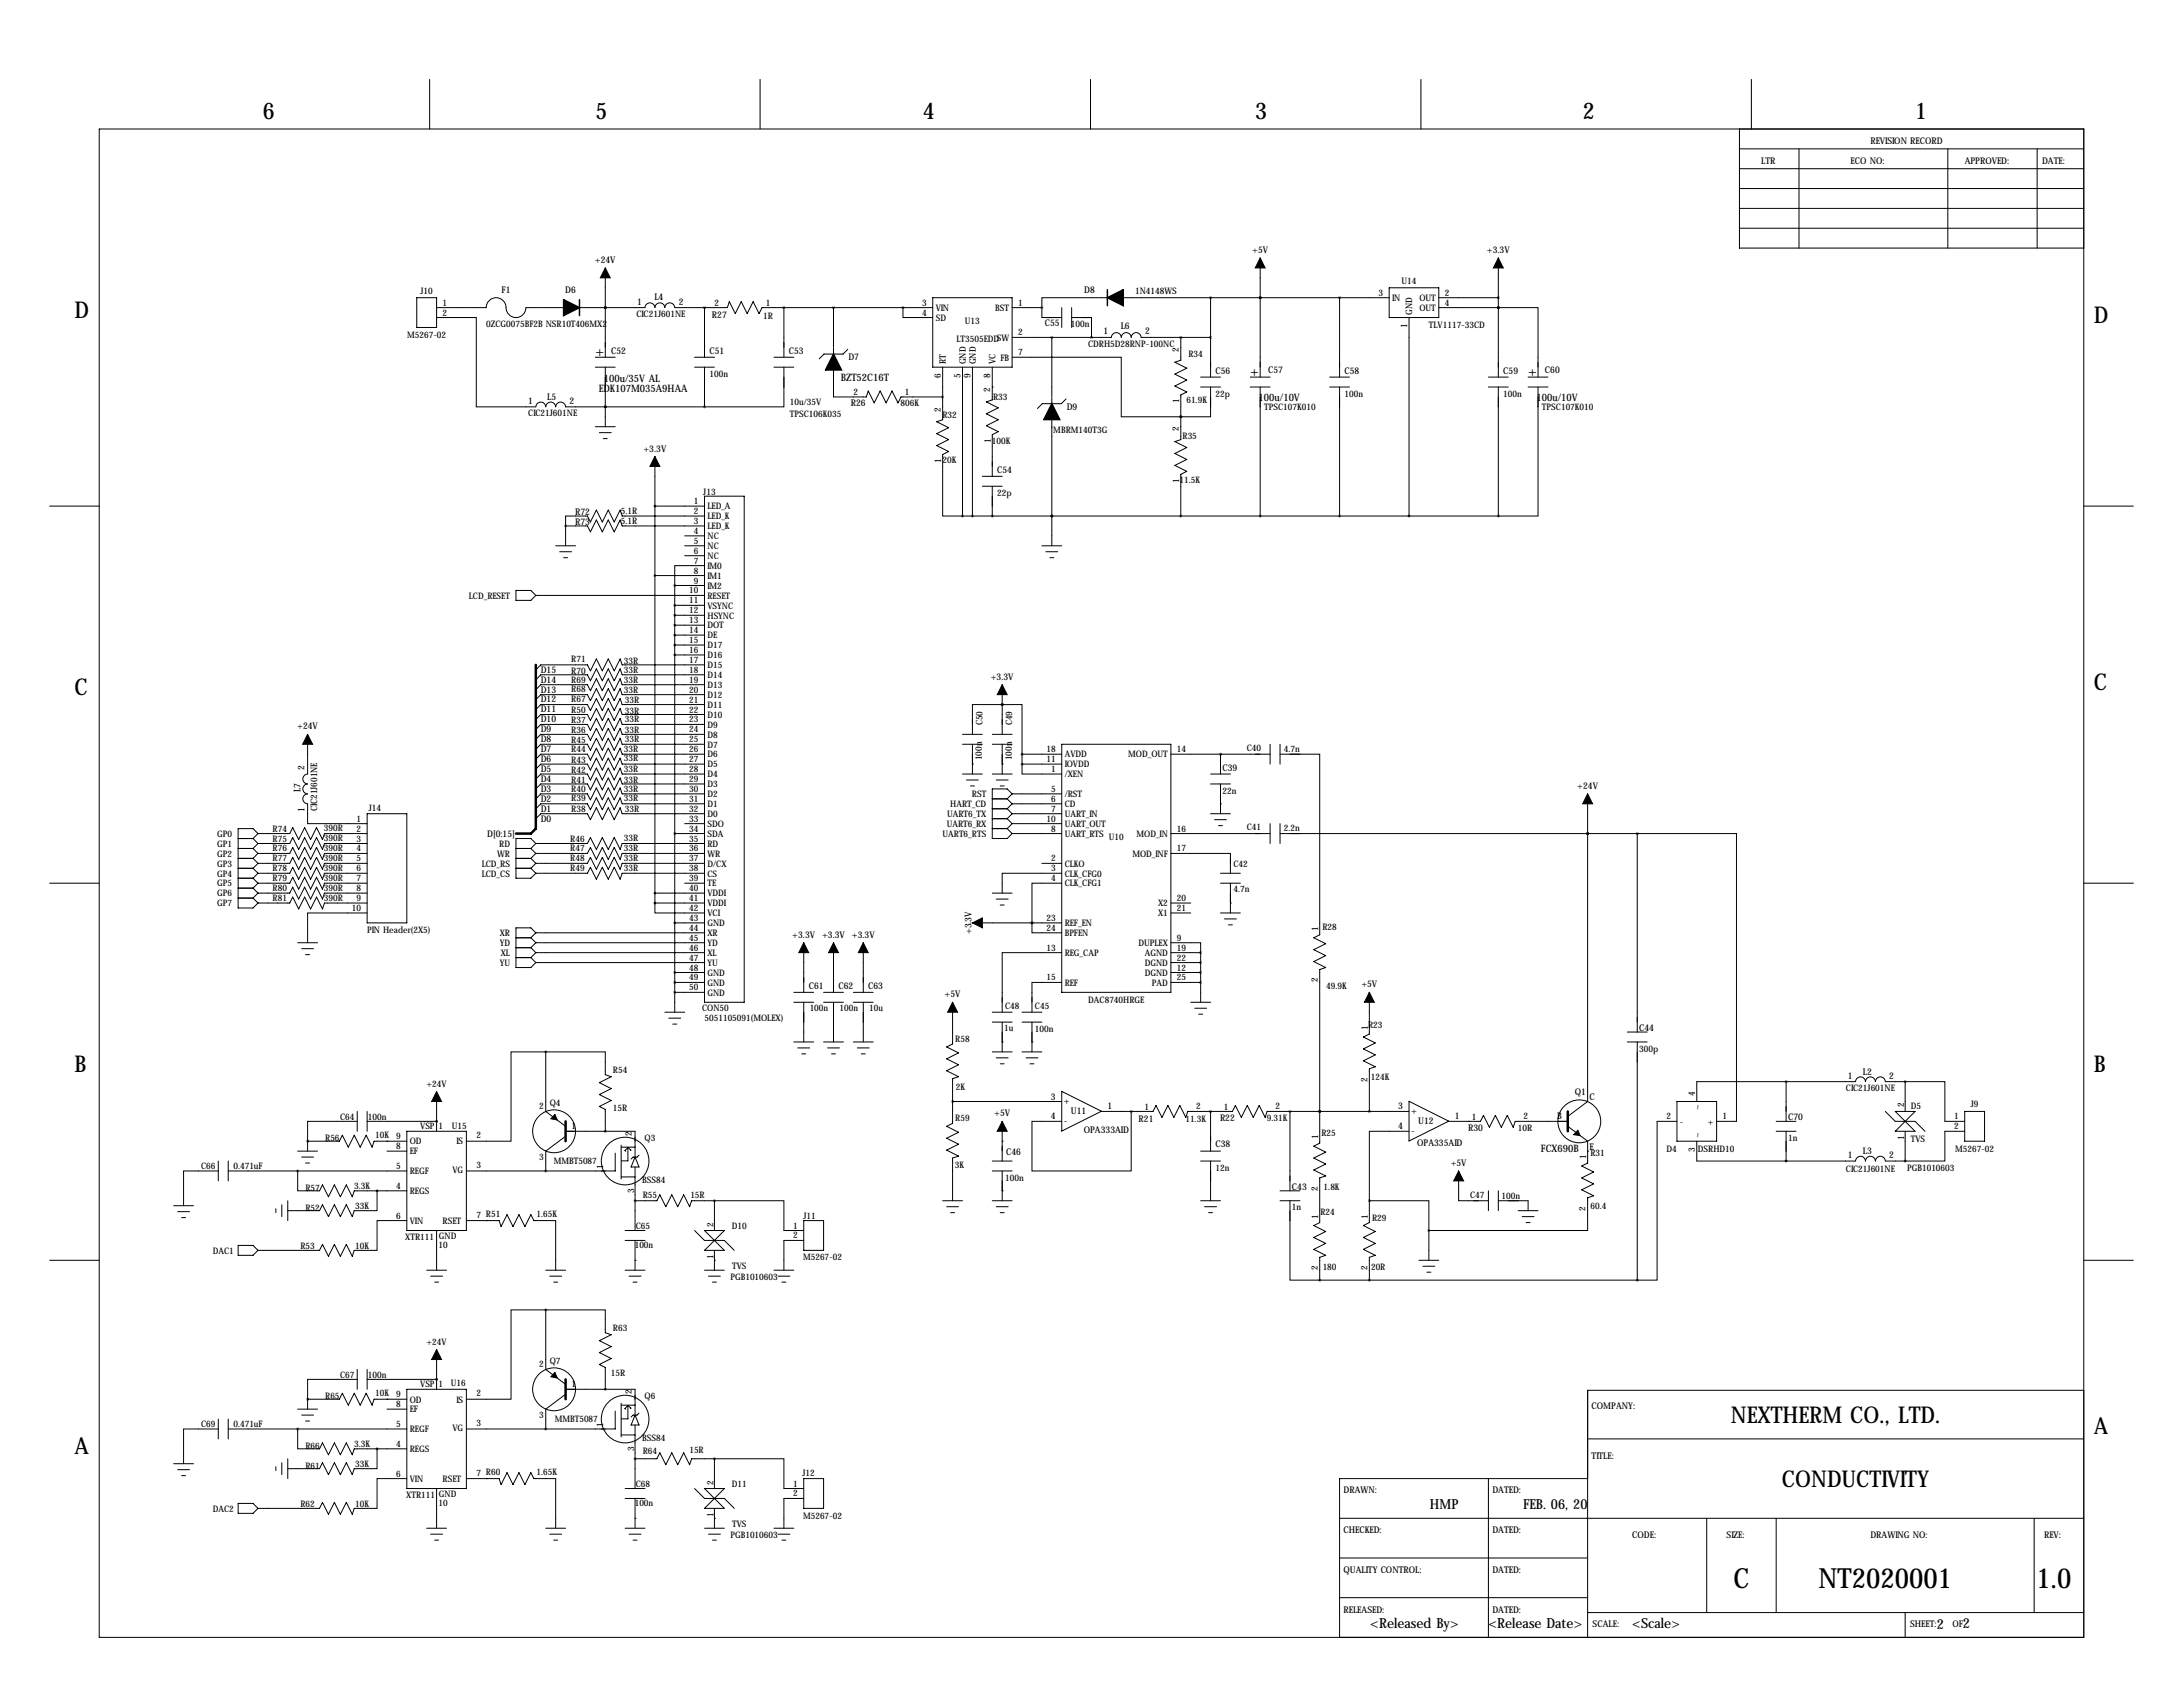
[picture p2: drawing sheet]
<svg xmlns="http://www.w3.org/2000/svg" width="559mm" height="432mm" viewBox="0 0 559 432" stroke-linecap="round" stroke-linejoin="round" font-family="sans-serif">
<defs><g id="words">
<g font-size="7.1">
<text x="443.7" y="406.5">C</text>
<text x="465.5" y="406.5">NT2020001</text>
<text x="521.3" y="406.5">1.0</text>
</g>
<g font-size="5.9">
<text x="67.3" y="30.5">6</text>
<text x="152.4" y="30.5">5</text>
<text x="236.2" y="30.5">4</text>
<text x="321.3" y="30.5">3</text>
<text x="405.1" y="30.5">2</text>
<text x="490.2" y="30.5">1</text>
<text x="19" y="81.3">D</text>
<text x="535.9" y="82.6">D</text>
<text x="19" y="177.8">C</text>
<text x="535.9" y="176.5">C</text>
<text x="19" y="274.3">B</text>
<text x="535.9" y="274.3">B</text>
<text x="443.1" y="364.1">NEXTHERM CO., LTD.</text>
<text x="535.9" y="367">A</text>
<text x="19" y="372.1">A</text>
<text x="456.1" y="380.6">CONDUCTIVITY</text>
</g>
<g font-size="3.6">
<text x="152.4" y="91.2">+</text>
<text x="320" y="96.3">+</text>
<text x="391.2" y="96.3">+</text>
<text x="366" y="386.1">HMP</text>
<text x="389.9" y="386.1">FEB. 06, 20</text>
<text x="350.8" y="416.6">&lt;Released By&gt;</text>
<text x="381" y="416.6">&lt;Release Date&gt;</text>
<text x="417.8" y="416.6">&lt;Scale&gt;</text>
<text x="495.8" y="416.8">2</text>
<text x="502.4" y="416.6">2</text>
</g>
<g font-size="2.6">
<text x="153.3" y="100.3">EDK107M035A9HAA</text>
<text x="154.6" y="97.7">100u/35V AL</text>
<text x="215.2" y="97.5">BZT52C16T</text>
<text x="322.2" y="102.6">100u/10V</text>
<text x="393.3" y="102.6">100u/10V</text>
<text x="394.5" y="294.9">FCX690B</text>
</g>
<g font-size="2.4">
<text x="450.8" y="41.9">LTR</text>
<text x="473.7" y="41.9">ECO NO:</text>
<text x="478.8" y="36.8">REVISION RECORD</text>
<text x="502.9" y="41.9">APPROVED:</text>
<text x="522.7" y="41.9">DATE:</text>
<text x="320.5" y="64.8">+5V</text>
<text x="380.6" y="64.8">+3.3V</text>
<text x="152.3" y="67.3">+24V</text>
<text x="128.4" y="74.9">F1</text>
<text x="144.7" y="74.9">D6</text>
<text x="163.1" y="78">1</text>
<text x="167.5" y="76.7">L4</text>
<text x="173.7" y="78">2</text>
<text x="277.5" y="74.9">D8</text>
<text x="182.2" y="81.5">R27</text>
<text x="267.5" y="83.6">C55</text>
<text x="282.5" y="85.6">1</text>
<text x="286.9" y="84.3">L6</text>
<text x="293.1" y="85.6">2</text>
<text x="156.5" y="90.7">C52</text>
<text x="181.6" y="90.7">C51</text>
<text x="201.9" y="90.7">C53</text>
<text x="217.2" y="92.2">D7</text>
<text x="311.1" y="95.8">C56</text>
<text x="324.6" y="95.5">C57</text>
<text x="344.2" y="95.8">C58</text>
<text x="384.8" y="95.8">C59</text>
<text x="395.5" y="95.5">C60</text>
<text x="135.2" y="103.4">1</text>
<text x="140.1" y="102.4">L5</text>
<text x="145.8" y="103.4">2</text>
<text x="217.8" y="103.8">R26</text>
<text x="273" y="104.9">D9</text>
<text x="164.7" y="115.6">+3.3V</text>
<text x="255.3" y="121.2">C54</text>
<text x="147.2" y="131.8">R72</text>
<text x="147.2" y="134.3">R73</text>
<text x="138.4" y="172.2">D15</text>
<text x="253.6" y="174">+3.3V</text>
<text x="138.4" y="179.8">D12</text>
<text x="138.4" y="177.3">D13</text>
<text x="138.4" y="174.7">D14</text>
<text x="138.4" y="184.9">D10</text>
<text x="138.4" y="182.3">D11</text>
<text x="76.1" y="186.7">+24V</text>
<text x="138.4" y="190">D8</text>
<text x="138.4" y="187.4">D9</text>
<text x="78" y="197.1" transform="rotate(-90 78 197.1)">2</text>
<text x="138.4" y="197.6">D5</text>
<text x="138.4" y="195">D6</text>
<text x="138.4" y="192.5">D7</text>
<text x="312.9" y="197.4">C39</text>
<text x="77" y="202.8" transform="rotate(-90 77 202.8)">L7</text>
<text x="138.4" y="202.7">D3</text>
<text x="138.4" y="200.1">D4</text>
<text x="403.8" y="201.9">+24V</text>
<text x="78" y="207.7" transform="rotate(-90 78 207.7)">1</text>
<text x="138.4" y="207.7">D1</text>
<text x="138.4" y="205.2">D2</text>
<text x="124.7" y="214.3">D[0:15]</text>
<text x="138.4" y="210.3">D0</text>
<text x="248.7" y="239.1" transform="rotate(-90 248.7 239.1)">+3.3V</text>
<text x="202.8" y="240">+3.3V +3.3V +3.3V</text>
<text x="207" y="253.2">C61</text>
<text x="214.6" y="253.2">C62</text>
<text x="222.2" y="253.2">C63</text>
<text x="241.8" y="255.3">+5V</text>
<text x="348.5" y="252.7">+5V</text>
<text x="419.6" y="263.9">C44</text>
<text x="476.9" y="275.1">L2</text>
<text x="269" y="281.4">3</text>
<text x="403.1" y="280.2">Q1</text>
<text x="406.9" y="281.4">C</text>
<text x="473" y="276.1">1</text>
<text x="483.6" y="276.1">2</text>
<text x="254.5" y="285.8">+5V</text>
<text x="269" y="286.5">4</text>
<text x="272.3" y="282.7">+</text>
<text x="272.3" y="287.8">-</text>
<text x="274.1" y="285.2">U11</text>
<text x="283.5" y="284">1</text>
<text x="291.5" y="287.3">R21</text>
<text x="312.3" y="287">R22</text>
<text x="357.9" y="284">3</text>
<text x="361.2" y="285.2">+</text>
<text x="363" y="287.8">U12</text>
<text x="372.4" y="286.5">1</text>
<text x="398.6" y="286.5">B</text>
<text x="457.7" y="286.8">C70</text>
<text x="277.4" y="290">OPA333AID</text>
<text x="311.1" y="293.6">C38</text>
<text x="357.9" y="289.1">4</text>
<text x="361.2" y="290.3">-</text>
<text x="362.8" y="293.3">OPA335AID</text>
<text x="375.8" y="289.6">R30</text>
<text x="257.6" y="295.7">C46</text>
<text x="371.3" y="298.4">+5V</text>
<text x="406.9" y="294.3">E</text>
<text x="473" y="296.4">1</text>
<text x="476.9" y="295.4">L3</text>
<text x="483.6" y="296.4">2</text>
<text x="330.7" y="304.5">C43</text>
<text x="407.4" y="360.7">COMPANY:</text>
<text x="407.4" y="373.4">TITLE:</text>
<text x="343.9" y="382.3">DRAWN:</text>
<text x="382" y="382.3">DATED:</text>
<text x="343.9" y="392.4">CHECKED:</text>
<text x="382" y="392.4">DATED:</text>
<text x="417.8" y="393.7">CODE:</text>
<text x="442" y="393.7">SIZE:</text>
<text x="478.8" y="393.7">DRAWING NO:</text>
<text x="523.2" y="393.7">REV:</text>
<text x="343.9" y="402.6">QUALITY CONTROL:</text>
<text x="382" y="402.6">DATED:</text>
<text x="343.9" y="412.7">RELEASED:</text>
<text x="382" y="412.7">DATED:</text>
<text x="407.7" y="416.6">SCALE:</text>
<text x="488.9" y="416.6">SHEET:</text>
<text x="499.8" y="416.6">OF</text>
</g>
<g font-size="2.3">
<text x="107.6" y="75.2">J10</text>
<text x="290.6" y="75.2">1N4148WS</text>
<text x="352.9" y="75.7">3</text>
<text x="356.4" y="77">IN</text>
<text x="358.8" y="72.6">U14</text>
<text x="363.3" y="77">OUT</text>
<text x="369.8" y="75.7">2</text>
<text x="113.3" y="78.2">1</text>
<text x="113.3" y="80.8">2</text>
<text x="124.5" y="83.8">0ZCG0075BF2B NSR10T406MX2</text>
<text x="162.9" y="81.2">CIC21J601NE</text>
<text x="182.9" y="78.2">2</text>
<text x="195.3" y="81.5">1R</text>
<text x="196.1" y="78.3">1</text>
<text x="236" y="78.2">3</text>
<text x="236" y="80.8">4</text>
<text x="239.5" y="79.6">VIN</text>
<text x="239.5" y="82.1">SD</text>
<text x="247" y="82.8">U13</text>
<text x="254.8" y="79.6">BST</text>
<text x="260.6" y="78.2">1</text>
<text x="274.1" y="83.7">100n</text>
<text x="360.2" y="84" transform="rotate(-90 360.2 84)">1</text>
<text x="361.5" y="80.5" transform="rotate(-90 361.5 80.5)">GND</text>
<text x="363.3" y="79.6">OUT</text>
<text x="365.8" y="84">TLV1117-33CD</text>
<text x="369.8" y="78.2">4</text>
<text x="104.2" y="86.5">M5267-02</text>
<text x="244.9" y="87.5">LT3505EDDSW</text>
<text x="260.6" y="85.9">2</text>
<text x="278.5" y="88.8">CDRH5D28RNP-100NC</text>
<text x="242.1" y="93.2" transform="rotate(-90 242.1 93.2)">RT</text>
<text x="247.2" y="93.2" transform="rotate(-90 247.2 93.2)">GND</text>
<text x="249.8" y="93.2" transform="rotate(-90 249.8 93.2)">GND</text>
<text x="254.8" y="93.2" transform="rotate(-90 254.8 93.2)">VC</text>
<text x="256.1" y="92.3">FB</text>
<text x="260.6" y="90.9">7</text>
<text x="301.8" y="90.1" transform="rotate(-90 301.8 90.1)">2</text>
<text x="304.2" y="91.4">R34</text>
<text x="181.6" y="96.4">100n</text>
<text x="218.4" y="101.1">2</text>
<text x="231.6" y="101.2">1</text>
<text x="240.8" y="96.7" transform="rotate(-90 240.8 96.7)">6</text>
<text x="245.9" y="96.7" transform="rotate(-90 245.9 96.7)">5</text>
<text x="248.4" y="96.7" transform="rotate(-90 248.4 96.7)">9</text>
<text x="253.5" y="100.2" transform="rotate(-90 253.5 100.2)">2</text>
<text x="253.5" y="96.7" transform="rotate(-90 253.5 96.7)">8</text>
<text x="311.1" y="101.5">22p</text>
<text x="344.2" y="101.5">100n</text>
<text x="384.8" y="101.5">100n</text>
<text x="135.2" y="106.6">CIC21J601NE</text>
<text x="202.2" y="106.7">TPSC106K035</text>
<text x="202.2" y="103.5">10u/35V</text>
<text x="230.5" y="103.9">806K</text>
<text x="240.8" y="105.3" transform="rotate(-90 240.8 105.3)">2</text>
<text x="241.2" y="107.1">R32</text>
<text x="254.2" y="102.3">R33</text>
<text x="301.9" y="103.3" transform="rotate(-90 301.9 103.3)">1</text>
<text x="303.7" y="103.1">61.9K</text>
<text x="323.6" y="104.9">TPSC107K010</text>
<text x="394.7" y="104.9">TPSC107K010</text>
<text x="253.6" y="113.4" transform="rotate(-90 253.6 113.4)">1</text>
<text x="253.9" y="113.5">100K</text>
<text x="269.6" y="110.8">MBRM140T3G</text>
<text x="301.8" y="110.4" transform="rotate(-90 301.8 110.4)">2</text>
<text x="302.7" y="112.4">R35</text>
<text x="240.9" y="118.5" transform="rotate(-90 240.9 118.5)">1</text>
<text x="241.3" y="118.6">20K</text>
<text x="301.9" y="123.6" transform="rotate(-90 301.9 123.6)">1</text>
<text x="301.9" y="123.7">11.5K</text>
<text x="158.9" y="131.6">5.1R</text>
<text x="177.6" y="129">1</text>
<text x="177.6" y="131.6">2</text>
<text x="180" y="126.7">J13</text>
<text x="181.1" y="130.4">LED_A</text>
<text x="255.3" y="126.9">22p</text>
<text x="158.9" y="134.1">5.1R</text>
<text x="177.6" y="134.1">3</text>
<text x="177.6" y="136.7">4</text>
<text x="181.1" y="132.9">LED_K</text>
<text x="181.1" y="135.5">LED_K</text>
<text x="177.6" y="139.2">5</text>
<text x="177.6" y="141.7">6</text>
<text x="181.1" y="138">NC</text>
<text x="181.1" y="140.5">NC</text>
<text x="181.1" y="143.1">NC</text>
<text x="177.6" y="144.3">7</text>
<text x="177.6" y="146.8">8</text>
<text x="177.6" y="149.4">9</text>
<text x="181.1" y="145.6">IM0</text>
<text x="181.1" y="148.2">IM1</text>
<text x="120" y="153.2">LCD_RESET</text>
<text x="176.4" y="151.9">10</text>
<text x="176.4" y="154.4">11</text>
<text x="181.1" y="150.7">IM2</text>
<text x="181.1" y="153.2">RESET</text>
<text x="181.1" y="155.8">VSYNC</text>
<text x="176.4" y="157">12</text>
<text x="176.4" y="159.5">13</text>
<text x="181.1" y="158.3">HSYNC</text>
<text x="181.1" y="160.9">DOT</text>
<text x="176.4" y="162.1">14</text>
<text x="176.4" y="164.6">15</text>
<text x="176.4" y="167.1">16</text>
<text x="181.1" y="163.4">DE</text>
<text x="181.1" y="165.9">D17</text>
<text x="146.2" y="172.6">R70</text>
<text x="146.2" y="169.3">R71</text>
<text x="159.7" y="172.2">33R</text>
<text x="159.7" y="169.9">33R</text>
<text x="176.4" y="169.7">17</text>
<text x="176.4" y="172.2">18</text>
<text x="181.1" y="168.5">D16</text>
<text x="181.1" y="171">D15</text>
<text x="181.1" y="173.6">D14</text>
<text x="146.2" y="179.7">R67</text>
<text x="146.2" y="177.2">R68</text>
<text x="146.2" y="174.9">R69</text>
<text x="159.7" y="177.3">33R</text>
<text x="159.7" y="174.8">33R</text>
<text x="160" y="179.8">33R</text>
<text x="176.4" y="174.8">19</text>
<text x="176.4" y="177.3">20</text>
<text x="176.4" y="179.8">21</text>
<text x="181.1" y="176.1">D13</text>
<text x="181.1" y="178.6">D12</text>
<text x="146.2" y="185.1">R37</text>
<text x="146.2" y="182.5">R50</text>
<text x="160" y="184.9">33R</text>
<text x="160" y="182.6">33R</text>
<text x="176.4" y="182.4">22</text>
<text x="176.4" y="184.9">23</text>
<text x="181.1" y="181.2">D11</text>
<text x="181.1" y="183.7">D10</text>
<text x="251.5" y="185.7" transform="rotate(-90 251.5 185.7)">C50</text>
<text x="259.1" y="185.7" transform="rotate(-90 259.1 185.7)">C49</text>
<text x="146.2" y="190.2">R45</text>
<text x="146.2" y="187.6">R36</text>
<text x="160" y="190">33R</text>
<text x="160" y="187.7">33R</text>
<text x="176.4" y="187.5">24</text>
<text x="176.4" y="190">25</text>
<text x="181.1" y="186.3">D9</text>
<text x="181.1" y="188.8">D8</text>
<text x="181.1" y="191.3">D7</text>
<text x="146.2" y="197.8">R42</text>
<text x="146.2" y="195.2">R43</text>
<text x="146.2" y="192.4">R44</text>
<text x="159.7" y="197.6">33R</text>
<text x="159.7" y="194.8">33R</text>
<text x="159.7" y="192.5">33R</text>
<text x="176.4" y="192.5">26</text>
<text x="176.4" y="195.1">27</text>
<text x="176.4" y="197.6">28</text>
<text x="181.1" y="193.9">D6</text>
<text x="181.1" y="196.4">D5</text>
<text x="251.4" y="194.6" transform="rotate(-90 251.4 194.6)">100n</text>
<text x="259" y="194.6" transform="rotate(-90 259 194.6)">100n</text>
<text x="267.9" y="195.1">11</text>
<text x="267.9" y="192.5">18</text>
<text x="269.1" y="197.6">1</text>
<text x="272.5" y="196.4">IOVDD</text>
<text x="272.5" y="193.9">AVDD</text>
<text x="288.8" y="193.9">MOD_OUT</text>
<text x="301.2" y="192.5">14</text>
<text x="319.1" y="192.2">C40</text>
<text x="328.7" y="192.5">4.7n</text>
<text x="146.2" y="202.6">R40</text>
<text x="146.2" y="200.3">R41</text>
<text x="159.7" y="202.7">33R</text>
<text x="159.7" y="200.4">33R</text>
<text x="176.4" y="200.2">29</text>
<text x="176.4" y="202.7">30</text>
<text x="181.1" y="199">D4</text>
<text x="181.1" y="201.5">D3</text>
<text x="269.1" y="202.7">5</text>
<text x="272.5" y="199">/XEN</text>
<text x="312.9" y="203.1">22n</text>
<text x="81.2" y="207.7" transform="rotate(-90 81.2 207.7)">CIC21J601NE</text>
<text x="94.4" y="207.5">J14</text>
<text x="146.2" y="207.9">R38</text>
<text x="146.2" y="205.1">R39</text>
<text x="159.7" y="205">33R</text>
<text x="160" y="207.8">33R</text>
<text x="176.4" y="205.2">31</text>
<text x="176.4" y="207.8">32</text>
<text x="181.1" y="204">D2</text>
<text x="181.1" y="206.6">D1</text>
<text x="181.1" y="209.1">D0</text>
<text x="242.5" y="209.1">UART6_TX</text>
<text x="243.3" y="206.6">HART_CD</text>
<text x="248.8" y="204">RST</text>
<text x="269.1" y="205.2">6</text>
<text x="269.1" y="207.8">7</text>
<text x="272.5" y="204">/RST</text>
<text x="272.5" y="206.6">CD</text>
<text x="272.5" y="209.1">UART_IN</text>
<text x="55.6" y="214.2">GP0</text>
<text x="69.8" y="212.9">R74</text>
<text x="69.8" y="215.4">R75</text>
<text x="82.9" y="212.8">390R</text>
<text x="82.9" y="215.3">390R</text>
<text x="91.3" y="210.3">1</text>
<text x="91.3" y="212.9">2</text>
<text x="91.3" y="215.4">3</text>
<text x="146" y="215.4">R46</text>
<text x="159.7" y="215.3">33R</text>
<text x="176.4" y="210.3">33</text>
<text x="176.4" y="212.9">34</text>
<text x="176.4" y="215.4">35</text>
<text x="181.1" y="211.7">SDO</text>
<text x="181.1" y="214.2">SDA</text>
<text x="241.3" y="214.2">UART6_RTS</text>
<text x="242.3" y="211.7">UART6_RX</text>
<text x="267.9" y="210.3">10</text>
<text x="269.1" y="212.9">8</text>
<text x="272.5" y="214.2">UART_RTS</text>
<text x="272.5" y="211.7">UART_OUT</text>
<text x="283.8" y="214.9">U10</text>
<text x="290.9" y="214.2">MOD_IN</text>
<text x="301.2" y="212.9">16</text>
<text x="319.1" y="212.5">C41</text>
<text x="328.7" y="212.6">2.2n</text>
<text x="55.6" y="216.7">GP1</text>
<text x="55.6" y="219.3">GP2</text>
<text x="55.6" y="221.8">GP3</text>
<text x="69.8" y="217.9">R76</text>
<text x="69.8" y="220.5">R77</text>
<text x="82.9" y="217.8">390R</text>
<text x="82.9" y="220.4">390R</text>
<text x="91.3" y="217.9">4</text>
<text x="91.3" y="220.5">5</text>
<text x="123.3" y="221.8">LCD_RS</text>
<text x="127.3" y="219.3">WR</text>
<text x="127.8" y="216.7">RD</text>
<text x="146" y="217.9">R47</text>
<text x="146" y="220.5">R48</text>
<text x="159.7" y="217.8">33R</text>
<text x="159.7" y="220.4">33R</text>
<text x="176.4" y="217.9">36</text>
<text x="176.4" y="220.5">37</text>
<text x="181.1" y="216.7">RD</text>
<text x="181.1" y="219.3">WR</text>
<text x="181.1" y="221.8">D/CX</text>
<text x="269.1" y="220.5">2</text>
<text x="272.5" y="221.8">CLKO</text>
<text x="289.9" y="219.3">MOD_INF</text>
<text x="301.2" y="217.9">17</text>
<text x="315.7" y="222">C42</text>
<text x="55.6" y="224.4">GP4</text>
<text x="55.6" y="226.9">GP5</text>
<text x="69.8" y="223">R78</text>
<text x="69.8" y="225.6">R79</text>
<text x="82.9" y="222.9">390R</text>
<text x="82.9" y="225.5">390R</text>
<text x="82.9" y="228">390R</text>
<text x="91.3" y="223">6</text>
<text x="91.3" y="225.6">7</text>
<text x="123.3" y="224.4">LCD_CS</text>
<text x="146" y="223">R49</text>
<text x="159.7" y="222.9">33R</text>
<text x="176.4" y="223">38</text>
<text x="176.4" y="225.6">39</text>
<text x="181.1" y="224.4">CS</text>
<text x="181.1" y="226.9">TE</text>
<text x="269.1" y="223">3</text>
<text x="269.1" y="225.6">4</text>
<text x="272.5" y="224.4">CLK_CFG0</text>
<text x="272.5" y="226.9">CLK_CFG1</text>
<text x="55.6" y="229.4">GP6</text>
<text x="55.6" y="232">GP7</text>
<text x="69.8" y="228.1">R80</text>
<text x="69.8" y="230.6">R81</text>
<text x="82.9" y="230.5">390R</text>
<text x="90.1" y="233.2">10</text>
<text x="91.3" y="228.1">8</text>
<text x="91.3" y="230.6">9</text>
<text x="176.4" y="228.1">40</text>
<text x="176.4" y="230.6">41</text>
<text x="176.4" y="233.2">42</text>
<text x="181.1" y="229.4">VDDI</text>
<text x="181.1" y="232">VDDI</text>
<text x="296.5" y="232">X2</text>
<text x="301.2" y="230.6">20</text>
<text x="301.2" y="233.2">21</text>
<text x="315.7" y="228.3">4.7n</text>
<text x="94" y="238.8">PIN Header(2X5)</text>
<text x="127.9" y="239.6">XR</text>
<text x="176.4" y="235.7">43</text>
<text x="176.4" y="238.3">44</text>
<text x="181.1" y="234.5">VCI</text>
<text x="181.1" y="237.1">GND</text>
<text x="181.1" y="239.6">XR</text>
<text x="267.9" y="235.7">23</text>
<text x="267.9" y="238.3">24</text>
<text x="272.5" y="237.1">REF_EN</text>
<text x="272.5" y="239.6">BPFEN</text>
<text x="296.5" y="234.5">X1</text>
<text x="337.4" y="238.3" transform="rotate(-90 337.4 238.3)">1</text>
<text x="338.5" y="238">R28</text>
<text x="127.9" y="242.1">YD</text>
<text x="128.2" y="244.7">XL</text>
<text x="176.4" y="240.8">45</text>
<text x="176.4" y="243.3">46</text>
<text x="176.4" y="245.9">47</text>
<text x="181.1" y="242.1">YD</text>
<text x="181.1" y="244.7">XL</text>
<text x="267.9" y="243.3">13</text>
<text x="272.5" y="244.7">REG_CAP</text>
<text x="291.4" y="242.1">DUPLEX</text>
<text x="293" y="244.7">AGND</text>
<text x="301.2" y="240.8">9</text>
<text x="301.2" y="243.3">19</text>
<text x="301.2" y="245.9">22</text>
<text x="127.9" y="247.2">YU</text>
<text x="176.4" y="248.4">48</text>
<text x="176.4" y="251">49</text>
<text x="181.1" y="247.2">YU</text>
<text x="181.1" y="249.8">GND</text>
<text x="267.9" y="251">15</text>
<text x="293" y="249.8">DGND</text>
<text x="293" y="247.2">DGND</text>
<text x="301.2" y="248.4">12</text>
<text x="301.2" y="251">25</text>
<text x="337.3" y="251.5" transform="rotate(-90 337.3 251.5)">2</text>
<text x="176.4" y="253.5">50</text>
<text x="181.1" y="252.3">GND</text>
<text x="181.1" y="254.8">GND</text>
<text x="272.5" y="252.3">REF</text>
<text x="278.6" y="256.7">DAC8740HRGE</text>
<text x="294.9" y="252.3">PAD</text>
<text x="339.5" y="253.1">49.9K</text>
<text x="179.7" y="258.7">CON50</text>
<text x="180.3" y="261.4">5051105091(MOLEX)</text>
<text x="207.3" y="258.7">100n</text>
<text x="214.9" y="258.7">100n</text>
<text x="222.5" y="258.7">10u</text>
<text x="257" y="263.8">1u</text>
<text x="257.3" y="258.3">C48</text>
<text x="264.9" y="258.3">C45</text>
<text x="350.1" y="263.7" transform="rotate(-90 350.1 263.7)">1</text>
<text x="350.2" y="263.1">R23</text>
<text x="244.5" y="266.7">R58</text>
<text x="264.9" y="264.1">100n</text>
<text x="419.6" y="269.1">300p</text>
<text x="156.9" y="274.7">R54</text>
<text x="109.2" y="278.1">+24V</text>
<text x="244.7" y="279.1">2K</text>
<text x="350" y="276.9" transform="rotate(-90 350 276.9)">2</text>
<text x="350.9" y="276.5">124K</text>
<text x="433.8" y="280.4" transform="rotate(-90 433.8 280.4)">4</text>
<text x="472.5" y="279.3">CIC21J601NE</text>
<text x="87.1" y="286.6">C64</text>
<text x="94.1" y="286.6">100n</text>
<text x="138" y="284">2</text>
<text x="140.7" y="283.2">Q4</text>
<text x="156.9" y="284.5">15R</text>
<text x="244.5" y="287">R59</text>
<text x="293" y="284.1">1</text>
<text x="303.4" y="287.2">11.3K</text>
<text x="306.2" y="284">2</text>
<text x="313.3" y="284.1">1</text>
<text x="324.3" y="286.9">9.31K</text>
<text x="326.5" y="284">2</text>
<text x="376.8" y="286.6">1</text>
<text x="390" y="286.5">2</text>
<text x="426.5" y="286.5">2</text>
<text x="430" y="287.9">-</text>
<text x="435.2" y="284.2" transform="rotate(-90 435.2 284.2)">~</text>
<text x="437.2" y="287.9">+</text>
<text x="440.9" y="286.5">1</text>
<text x="487.4" y="283.5" transform="rotate(-90 487.4 283.5)">2</text>
<text x="489.2" y="283.9">D5</text>
<text x="500.2" y="286.5">1</text>
<text x="504.5" y="283.5">J9</text>
<text x="83.2" y="292.1">R56</text>
<text x="96" y="291.2">10K 9</text>
<text x="104.9" y="292.9">OD</text>
<text x="107.6" y="288.9">VSP</text>
<text x="112.3" y="289.1">1</text>
<text x="115.7" y="289.1">U15</text>
<text x="116.8" y="292.9">IS</text>
<text x="122" y="291.3">2</text>
<text x="146.3" y="289.1">1</text>
<text x="161.7" y="290.8" transform="rotate(-90 161.7 290.8)">2</text>
<text x="165" y="292.1">Q3</text>
<text x="337.4" y="291.6" transform="rotate(-90 337.4 291.6)">1</text>
<text x="338.3" y="290.8">R25</text>
<text x="388.6" y="289.5">10R</text>
<text x="435.2" y="291.3" transform="rotate(-90 435.2 291.3)">~</text>
<text x="457.7" y="292">1n</text>
<text x="487.4" y="291.8" transform="rotate(-90 487.4 291.8)">1</text>
<text x="489.1" y="292.4">TVS</text>
<text x="500.2" y="289.1">2</text>
<text x="51.5" y="299.3">C66</text>
<text x="59.7" y="299.3">0.471uF</text>
<text x="101.4" y="299.2">5</text>
<text x="101.4" y="294.1">8</text>
<text x="104.9" y="295.5">EF</text>
<text x="122" y="299">3</text>
<text x="138" y="296.8">3</text>
<text x="141.7" y="297.9">MMBT5087</text>
<text x="154.4" y="299.2" transform="rotate(-90 154.4 299.2)">1</text>
<text x="244.4" y="298.9">3K</text>
<text x="311.1" y="299.6">12n</text>
<text x="406" y="296.7" transform="rotate(-90 406 296.7)">1</text>
<text x="407.1" y="295.9">R31</text>
<text x="426.6" y="294.8">D4</text>
<text x="433.8" y="294.8" transform="rotate(-90 433.8 294.8)">3</text>
<text x="434.6" y="294.9">DSRHD10</text>
<text x="472.5" y="299.9">CIC21J601NE</text>
<text x="488.2" y="299.7">PGB1010603</text>
<text x="500.5" y="294.8">M5267-02</text>
<text x="78.2" y="304.8">R57</text>
<text x="90.7" y="304.4">3.3K</text>
<text x="101.4" y="304.3">4</text>
<text x="104.9" y="305.6">REGS</text>
<text x="104.9" y="300.6">REGF</text>
<text x="115.8" y="300.3">VG</text>
<text x="162.3" y="305.5" transform="rotate(-90 162.3 305.5)">3</text>
<text x="164.4" y="302.7">BSS84</text>
<text x="257.3" y="302.2">100n</text>
<text x="337.3" y="304.8" transform="rotate(-90 337.3 304.8)">2</text>
<text x="338.8" y="304.7">1.8K</text>
<text x="78.2" y="309.9">R52</text>
<text x="90.9" y="309.5">33K</text>
<text x="101.4" y="311.9">6</text>
<text x="122" y="311.7">7 R51</text>
<text x="137.3" y="311.6">1.65K</text>
<text x="164.5" y="306.6">R55</text>
<text x="176.7" y="306.7">15R</text>
<text x="205.7" y="311.9">J11</text>
<text x="330.7" y="309.8">1n</text>
<text x="337.4" y="311.9" transform="rotate(-90 337.4 311.9)">1</text>
<text x="338" y="310.9">R24</text>
<text x="350.1" y="311.9" transform="rotate(-90 350.1 311.9)">1</text>
<text x="376.3" y="306.7">C47</text>
<text x="384.4" y="306.8">100n</text>
<text x="405.9" y="309.9" transform="rotate(-90 405.9 309.9)">2</text>
<text x="407.2" y="309.5">60.4</text>
<text x="103.8" y="317.4">XTR111</text>
<text x="104.9" y="313.3">VIN</text>
<text x="112.4" y="317.1">GND</text>
<text x="113.3" y="313.3">RSET</text>
<text x="162.7" y="314.6">C65</text>
<text x="182.6" y="313.9" transform="rotate(-90 182.6 313.9)">2</text>
<text x="187.3" y="314.5">D10</text>
<text x="203" y="314.5">1</text>
<text x="203" y="317">2</text>
<text x="351.2" y="312.4">R29</text>
<text x="54.4" y="320.9">DAC1</text>
<text x="76.9" y="319.6">R53</text>
<text x="90.9" y="319.6">10K</text>
<text x="112.3" y="319.5">10</text>
<text x="162.5" y="319.5">100n</text>
<text x="182.6" y="322.2" transform="rotate(-90 182.6 322.2)">1</text>
<text x="205.6" y="322.5">M5267-02</text>
<text x="187" y="327.7">PGB1010603</text>
<text x="187.4" y="324.7">TVS</text>
<text x="337.3" y="325.1" transform="rotate(-90 337.3 325.1)">2</text>
<text x="338.6" y="325">180</text>
<text x="350" y="325.1" transform="rotate(-90 350 325.1)">2</text>
<text x="351" y="325">20R</text>
<text x="156.9" y="340.8">R63</text>
<text x="109.2" y="344.2">+24V</text>
<text x="87.1" y="352.6">C67</text>
<text x="94.1" y="352.6">100n</text>
<text x="138" y="350">2</text>
<text x="140.7" y="349.2">Q7</text>
<text x="156.4" y="352.3">15R</text>
<text x="83.2" y="358.1">R65</text>
<text x="96" y="357.3">10K 9</text>
<text x="104.9" y="359">OD</text>
<text x="107.6" y="354.9">VSP</text>
<text x="112.3" y="355.1">1</text>
<text x="115.4" y="354.8">U16</text>
<text x="116.8" y="359">IS</text>
<text x="122" y="357.4">2</text>
<text x="146.3" y="355.1">1</text>
<text x="161.7" y="356.9" transform="rotate(-90 161.7 356.9)">2</text>
<text x="165" y="358.1">Q6</text>
<text x="51.5" y="365.3">C69</text>
<text x="59.7" y="365.3">0.471uF</text>
<text x="101.4" y="365.3">5</text>
<text x="101.4" y="360.2">8</text>
<text x="104.9" y="361.5">EF</text>
<text x="122" y="365">3</text>
<text x="138" y="362.9">3</text>
<text x="142" y="364">MMBT5087</text>
<text x="154.4" y="365.3" transform="rotate(-90 154.4 365.3)">1</text>
<text x="78.2" y="370.8">R66</text>
<text x="90.7" y="370.4">3.3K</text>
<text x="101.4" y="370.3">4</text>
<text x="104.9" y="371.7">REGS</text>
<text x="104.9" y="366.6">REGF</text>
<text x="115.8" y="366.3">VG</text>
<text x="162.3" y="371.5" transform="rotate(-90 162.3 371.5)">3</text>
<text x="164.4" y="368.7">BSS84</text>
<text x="176.5" y="371.9">15R</text>
<text x="78.2" y="375.9">R61</text>
<text x="90.9" y="375.5">33K</text>
<text x="101.4" y="378">6</text>
<text x="122" y="377.7">7 R60</text>
<text x="137.3" y="377.6">1.65K</text>
<text x="164.5" y="372.1">R64</text>
<text x="205.4" y="377.7">J12</text>
<text x="104" y="383.4">XTR111</text>
<text x="104.9" y="379.3">VIN</text>
<text x="112.4" y="383.1">GND</text>
<text x="113.3" y="379.3">RSET</text>
<text x="162.7" y="380.7">C68</text>
<text x="182.6" y="380" transform="rotate(-90 182.6 380)">2</text>
<text x="187.3" y="380.6">D11</text>
<text x="203" y="380.5">1</text>
<text x="203" y="383">2</text>
<text x="54.4" y="386.9">DAC2</text>
<text x="76.9" y="385.7">R62</text>
<text x="90.9" y="385.7">10K</text>
<text x="112.3" y="385.6">10</text>
<text x="162.5" y="385.6">100n</text>
<text x="182.6" y="388.3" transform="rotate(-90 182.6 388.3)">1</text>
<text x="205.6" y="388.8">M5267-02</text>
<text x="187" y="393.7">PGB1010603</text>
<text x="187.4" y="390.7">TVS</text>
</g>
</g></defs>
<g fill="none" stroke="#000" stroke-width=".26">
<path d="M25.4 33h508v386.1h-508zM110 20.3v12.7M194.6 20.3v12.7M279.1 20.3v12.7M363.7 20.3v12.7M445.3 38.1h88.1M445.3 33v30.5h88.1M448.3 20.3v12.7M460.5 38.1v25.4M498.6 38.1v25.4M521.5 38.1v25.4M445.3 48.3h88.1"/>
<path d="M445.3 43.2h88.1M445.3 53.3h88.1M445.3 58.4h88.1M106.7 76.2h5.1v7.6h-5.1zM111.8 78.7h12.7a2.6 2.6 0 0 1 2.9-2.5 2.6 2.6 0 0 1 2.2 3.1 2.54 2.54 0 0 0 2.8 2 2.54 2.54 0 0 0 2.2-2.6h9.7M148.3 78.7h16.8a1.27 1.27 0 0 1 1.3-1.2 1.27 1.27 0 0 1 1.2 1.2 1.27 1.27 0 0 1 1.3-1.2 1.27 1.27 0 0 1 1.3 1.2 1.27 1.27 0 0 1 1.2-1.2 1.27 1.27 0 0 1 1.3 1.2h13.5l.5-1.5 1.5 3.1 1.5-3.1 1.6 3.1 1.5-3.1 1.5 3.1 .8-1.6h43.7M154.9 78.7h.1M154.9 68.6v22.8M180.3 78.7v12.7M200.7 78.7v12.7M213.4 78.7v10.2M231.1 78.7v2.6h7.7"/>
<path d="M238.8 76.2h20.3v17.8h-20.3zM259.1 78.7h7.6M266.7 78.7v2.6h5.1M271.8 78.7v5.1M274.3 78.7v5.1M283.5 76.2h-16.8v2.5M287.5 76.2h68.1M309.9 76.2v20.3M322.6 76.2h.1M322.6 66v30.5M342.9 76.2v20.3M355.6 73.7h12.7v7.6h-12.7z"/>
<path d="M368.3 76.2h15.2M368.3 78.7h15.2M383.5 78.7h.1M383.5 78.7h10.2v17.8M383.5 66v30.5M111.8 81.3h10.1v22.8h15.3a1.27 1.27 0 0 1 1.2-1.2 1.27 1.27 0 0 1 1.3 1.2 1.27 1.27 0 0 1 1.3-1.2 1.27 1.27 0 0 1 1.2 1.2 1.27 1.27 0 0 1 1.3-1.2 1.27 1.27 0 0 1 1.3 1.2h35.5M152.4 94h5.1M152.4 91.4h5.1M154.9 94v15.2M177.8 94h5.1M177.8 91.4h5.1M180.3 94v10.1"/>
<path d="M198.1 94h5.1M198.1 91.4h5.1M200.7 94v10.1h-20.4M213.4 94.7v6.9h8.3l.5-1.5 1.6 3 1.5-3 1.5 3 1.5-3 1.6 3 .7-1.5h10.7M213.4 89.1v1.5M217 89.4l-1.2 1.2h-4.9l-1.2 1.2M241.3 94v13.4l-1.5 .5 3 1.6-3 1.5 3 1.5-3 1.5 3 1.6-1.5 .7v15.8h5.1M246.4 94v38.1M248.9 94v38.1M254 99.1h.1M254 94v8.4l-1.5 .5 3 1.5-3 1.5 3 1.5-3 1.6 3 1.5-1.5 .8v10.6M259.1 86.4l25.4-.1a1.27 1.27 0 0 1 1.3-1.2 1.27 1.27 0 0 1 1.2 1.3 1.27 1.27 0 0 1 1.3-1.3 1.27 1.27 0 0 1 1.3 1.3 1.27 1.27 0 0 1 1.2-1.3 1.27 1.27 0 0 1 1.3 1.3h17.8"/>
<path d="M259.1 91.4h27.9v15.3h15.3M269.2 86.4v15.2M274.3 81.3h5.1v5.1M302.3 86.4v5.8l-1.6 .5 3.1 1.5-3.1 1.6 3.1 1.5-3.1 1.5 3.1 1.5-1.5 .8v11.4l-1.6 .5 3.1 1.6-3.1 1.5 3.1 1.5-3.1 1.5 3.1 1.5-1.5 .8v10.7M307.3 96.5h5.1M307.3 99.1h5.1M309.9 99.1v7.6h-7.6M320 96.5h5.1M320 99.1h5.1M322.6 99.1v33M340.4 96.5h5M340.4 99.1h5"/>
<path d="M342.9 99.1v33M360.7 81.3v50.8M381 96.5h5.1M381 99.1h5.1M383.5 99.1v33M391.2 96.5h5M391.2 99.1h5M393.7 99.1v33h-10.2M152.4 109.2h5.1M153.4 110.7h3.1M154.4 112.3h1M154.9 104.1h.1"/>
<path d="M167.6 116.8v114.3M269.2 101.8v1.5M269.2 107.4v32.3M272.9 102.1l-1.2 1.2h-4.9l-1.2 1.2M302.3 106.7h.1M12.7 129.5h12.7M142.2 139.7h5.1M144.8 134.6h5.6l.7 1.5 1.6-3 1.5 3 1.5-3 1.5 3 1.5-3 .6 1.5h21M144.8 134.6v5.1M167.6 129.5h12.7M175.3 137.2h5M175.3 139.7h5"/>
<path d="M180.3 132.1h-21l-.6-1.5-1.5 3-1.5-3-1.5 3-1.5-3-1.6 3-.7-1.5h-5.6v2.5M180.3 127h10.2v129.5h-10.2zM246.4 132.1h137.1M251.5 121.9h5M251.5 124.5h5M254 124.5v7.6M266.7 139.7h5.1M269.2 132.1h.1M533.4 129.5h12.7M132.1 151.1h3.8l1.3 1.3-1.3 1.3h-3.8zM137.2 152.4h43.1M143.3 141.2h3"/>
<path d="M144.3 142.7h1M167.6 147.3h12.7M172.7 149.9h7.6M172.7 154.9h7.6M172.7 157.5h7.6M172.7 149.9v109.2M175.3 142.2h5M180.3 144.8h-7.6v5.1M267.7 141.2h3.1M268.7 142.7h1M172.7 160h7.6M172.7 162.6h7.6"/>
<path d="M172.7 165.1h7.6M172.7 167.6h7.6M180.3 170.2h-21l-.6-1.5-1.5 3-1.5-3-1.5 3-1.5-3-1.6 3-.7-1.5h-12l-1.2 1.2M180.3 172.7h-21l-.6-1.5-1.5 3-1.5-3-1.5 3-1.5-3-1.6 3-.7-1.5h-12l-1.2 1.3M180.3 175.3h-21l-.6-1.6-1.5 3.1-1.5-3.1-1.5 3.1-1.5-3.1-1.6 3.1-.7-1.5h-12l-1.2 1.2M180.3 177.8h-21l-.6-1.5-1.5 3-1.5-3-1.5 3-1.5-3-1.6 3-.7-1.5h-12l-1.2 1.3M256.5 175.3v12.7M78.7 188v10.1a1.27 1.27 0 0 0-1.2 1.3 1.27 1.27 0 0 0 1.2 1.3 1.27 1.27 0 0 0-1.2 1.2 1.27 1.27 0 0 0 1.2 1.3 1.27 1.27 0 0 0-1.2 1.3 1.27 1.27 0 0 0 1.2 1.2v5.1h15.3M180.3 198.1h-21l-.6-1.5-1.5 3-1.5-3-1.5 3-1.5-3-1.6 3-.7-1.5h-12l-1.2 1.3M180.3 195.6h-21l-.6-1.5-1.5 3-1.5-3-1.5 3-1.5-3-1.6 3-.7-1.5h-12l-1.2 1.2M180.3 193h-21l-.6-1.5-1.5 3.1-1.5-3.1-1.5 3.1-1.5-3.1-1.6 3.1-.7-1.6h-12l-1.2 1.3M180.3 190.5h-21l-.6-1.5-1.5 3-1.5-3-1.5 3-1.5-3-1.6 3-.7-1.5h-12l-1.2 1.3"/>
<path d="M180.3 188h-21l-.6-1.6-1.5 3.1-1.5-3.1-1.5 3.1-1.5-3.1-1.6 3.1-.7-1.5h-12l-1.2 1.2M180.3 180.3h-21l-.6-1.5-1.5 3.1-1.5-3.1-1.5 3.1-1.5-3.1-1.6 3.1-.7-1.6h-12l-1.2 1.3M180.3 182.9h-21l-.6-1.5-1.5 3-1.5-3-1.5 3-1.5-3-1.6 3-.7-1.5h-12l-1.2 1.2M180.3 185.4h-21l-.6-1.5-1.5 3-1.5-3-1.5 3-1.5-3-1.6 3-.7-1.5h-12l-1.2 1.3M246.4 198.1h5.1M246.4 190.5h5.1M246.4 188h5.1M247.4 199.6h3M248.9 195.6h.1M248.9 190.5v7.6M254 198.1h5.1M254 190.5h5.1"/>
<path d="M254 188h5.1M255 199.6h3.1M256.5 180.3h5.1v12.7M256.5 195.6h.1M256.5 180.3h-7.6v7.7M256.5 180.3h.1M256.5 190.5v7.6M261.6 195.6v2.5h10.2M261.6 195.6h10.2M261.6 193h10.2M261.6 193v2.6M271.8 190.5h27.9v63.5h-27.9z"/>
<path d="M299.7 193h25.4M309.9 198.1h5.1M312.4 193h.1M312.4 193v5.1M325.1 190.5v5.1M327.7 193h10.1v46.3l-1.5 .7 3 1.6-3 1.5 3 1.5-3 1.5 3 1.5-1.5 .6v44.4l-1.5 .8 3 1.5-3 1.5 3 1.5-3 1.6 3 1.5-1.5 .5v11.4l-1.5 .8 3 1.5-3 1.5 3 1.6-3 1.5 3 1.5-1.5 .5v5.9M327.7 190.5v5.1M61 217.2h3.8M61 214.6h3.8M61 219.7h3.8M64.8 214.6l1.2 1.3M64.8 217.2l1.2 1.2"/>
<path d="M64.8 219.7l1.2 1.3M66 215.9h8.2l.7-1.5 1.6 3 1.5-3 1.5 3 1.5-3 1.5 3 .6-1.5h10.9M66 218.4h8.2l.7-1.5 1.6 3.1 1.5-3.1 1.5 3.1 1.5-3.1 1.5 3.1 .6-1.6h10.9M66 213.4h8.2l.7-1.6 1.6 3.1 1.5-3.1 1.5 3.1 1.5-3.1 1.5 3.1 .6-1.5h10.9M66 213.4l-1.2-1.3h-3.8v20.3h3.8l1.2-1.3M66 213.4l-1.2 1.2M66 215.9l-1.2 1.3M66 218.4l-1.2 1.3M94 208.3h10.1v27.9h-10.1zM132.1 217.2h3.8M132.1 219.7h3.8M135.9 217.2l1.3 1.2"/>
<path d="M135.9 219.7l1.3 1.3M137.2 218.4h13.2l.7-1.5 1.6 3.1 1.5-3.1 1.5 3.1 1.5-3.1 1.5 3.1 .6-1.6h21M137.2 215.9h13.2l.7-1.5 1.6 3 1.5-3 1.5 3 1.5-3 1.5 3 .6-1.5h21M137.2 215.9l-1.3-1.3h-3.8v10.2h3.8l1.3-1.3M137.2 215.9l-1.3 1.3M137.2 218.4l-1.3 1.3M172.7 213.4h7.6M175.3 210.8h5M180.3 208.3h-21l-.6-1.5-1.5 3-1.5-3-1.5 3-1.5-3-1.6 3-.7-1.5h-12l-1.2 1.2M180.3 205.7h-21l-.6-1.5-1.5 3.1-1.5-3.1-1.5 3.1-1.5-3.1-1.6 3.1-.7-1.6h-12l-1.2 1.3M180.3 203.2h-21l-.6-1.5-1.5 3-1.5-3-1.5 3-1.5-3-1.6 3-.7-1.5h-12l-1.2 1.3M180.3 200.7h-21l-.6-1.6-1.5 3.1-1.5-3.1-1.5 3.1-1.5-3.1-1.6 3.1-.7-1.5h-12l-1.2 1.2"/>
<path d="M248.4 201.2h1M254 209.5h3.8M254 207h3.8M254 212.1h3.8M254 204.5h3.8M256 201.2h1M257.8 207l1.3 1.3M257.8 209.5l1.3 1.3M257.8 212.1l1.3 1.3M257.8 204.5l1.3 1.2M259.1 203.2l-1.3-1.3h-3.8v12.7h3.8l1.3-1.2M259.1 208.3h12.7"/>
<path d="M259.1 205.7h12.7M259.1 203.2h12.7M259.1 210.8h12.7M259.1 213.4h12.7M259.1 208.3l-1.3 1.2M259.1 210.8l-1.3 1.3M259.1 205.7l-1.3 1.3M259.1 203.2l-1.3 1.3M299.7 218.4h15.3v5.1M299.7 213.4h25.4M309.9 208.3h5.1M309.9 200.7h5.1"/>
<path d="M310.9 209.8h3M311.9 211.3h1M312.4 205.7h.1M312.4 200.7v7.6M325.1 210.8v5.1M327.7 213.4h91.4M327.7 210.8v5.1M406.4 213.4h.1M406.4 203.2v78.7l-5.1 3.9M419.1 213.4h25.4v73.6h-5.1M419.1 213.4v50.8M12.7 226.1h12.7"/>
<path d="M61 222.2h3.8M61 224.8h3.8M61 227.3h3.8M61 229.9h3.8M64.8 222.2l1.2 1.3M64.8 224.8l1.2 1.3M64.8 227.3l1.2 1.3M64.8 229.9l1.2 1.2M66 226.1h8.2l.7-1.6 1.6 3.1 1.5-3.1 1.5 3.1 1.5-3.1 1.5 3.1 .6-1.5h10.9M66 221h8.2l.7-1.5 1.6 3 1.5-3 1.5 3 1.5-3 1.5 3 .6-1.5h10.9M66 223.5h8.2l.7-1.5 1.6 3 1.5-3 1.5 3 1.5-3 1.5 3 .6-1.5h10.9M66 228.6h8.2l.7-1.5 1.6 3 1.5-3 1.5 3 1.5-3 1.5 3 .6-1.5h10.9"/>
<path d="M66 231.1h8.2l.7-1.5 1.6 3.1 1.5-3.1 1.5 3.1 1.5-3.1 1.5 3.1 .6-1.6h10.9M66 223.5l-1.2 1.3M66 221l-1.2 1.2M66 226.1l-1.2 1.2M66 228.6l-1.2 1.3M94 233.7h-15.3v7.6M132.1 222.2h3.8M135.9 222.2l1.3 1.3M137.2 221h13.2l.7-1.5 1.6 3 1.5-3 1.5 3 1.5-3 1.5 3 .6-1.5h21M137.2 223.5h13.2l.7-1.5 1.6 3 1.5-3 1.5 3 1.5-3 1.5 3 .6-1.5h21M137.2 238.8h43.1M137.2 238.8l-1.3-1.3h-3.8v10.1h3.8l1.3-1.2"/>
<path d="M137.2 221l-1.3 1.2M137.2 238.8l-1.3 1.2M167.6 231.1v2.6h12.7M167.6 228.6h12.7M167.6 231.1h12.7M172.7 236.2h7.6M175.3 226.1h5M248.9 236.2h22.9M254 228.6h5.1M255 230.1h3.1M256 231.6h1M264.2 236.2h.1"/>
<path d="M264.2 236.2v2.6h7.6M266.7 221h5.1M271.8 226.1h-7.6v10.1M271.8 223.5h-15.3v5.1M299.7 231.1h5.1M299.7 233.7h5.1M312.4 226.1h5.1M312.4 223.5h5.1M312.4 233.7h5.1M313.4 235.2h3.1M314.5 236.7h1M315 231.1h.1"/>
<path d="M315 226.1v7.6M533.4 226.1h12.7M76.2 241.3h5.1M77.2 242.8h3.1M78.2 244.3h1M132.1 245.1h3.8M132.1 242.6h3.8M132.1 240h3.8M135.9 245.1l1.3 1.3M135.9 242.6l1.3 1.2M135.9 240l1.3 1.3M137.2 241.3h43.1"/>
<path d="M137.2 243.8h43.1M137.2 246.4h43.1M137.2 243.8l-1.3 1.3M137.2 241.3l-1.3 1.3M170.2 259.1h5.1M172.7 254h7.6M172.7 248.9h7.6M172.7 251.5h7.6M203.2 254h5.1M203.2 256.5h5.1M205.7 241.3v12.7M205.7 256.5v10.2"/>
<path d="M210.8 254h5.1M210.8 256.5h5.1M213.4 241.3v12.7M213.4 256.5v10.2M218.4 254h5.1M218.4 256.5h5.1M221 241.3v12.7M221 256.5v10.2M243.8 256.5v10.7l-1.5 .8 3.1 1.5-3.1 1.5 3.1 1.5-3.1 1.6 3.1 1.5-1.6 .5v11.4l-1.5 .8 3.1 1.5-3.1 1.5 3.1 1.6-3.1 1.5 3.1 1.5-1.6 .5v10.9M254 259.1h5.1M261.6 259.1h5.1M271.8 251.5h-7.6v7.6"/>
<path d="M271.8 243.8h-15.3v15.3M299.7 241.3h7.6v2.5M299.7 248.9h7.6M299.7 243.8h7.6M299.7 251.5h7.6M299.7 246.4h7.6M304.8 256.5h5.1M305.8 258.1h3.1M306.8 259.6h1M307.3 243.8v12.7M350.5 254v10.7l-1.5 .7 3 1.6-3 1.5 3 1.5-3 1.5 3 1.5-1.5 .6v10.9M111.8 279.4v10.2"/>
<path d="M139.7 269.2h15.2v5.9l1.6 .5-3.1 1.5 3.1 1.5-3.1 1.6 3.1 1.5-3.1 1.5 1.5 .8v5.6M139.7 269.2h-8.9v22.9h-11.4M139.7 269.2v15.3l5.1 3.8M171.2 260.6h3M172.2 262.1h1M203.2 266.7h5.1M204.2 268.2h3.1M205.2 269.7h1M210.8 266.7h5.1M211.8 268.2h3.1M212.9 269.7h1M218.4 266.7h5.1"/>
<path d="M219.5 268.2h3M220.5 269.7h1M254 261.6h5.1M254 269.2h5.1M255 270.8h3.1M256 272.3h1M256.5 266.7h.1M256.5 261.6v7.6M261.6 261.6h5.1M261.6 269.2h5.1M262.6 270.8h3.1M263.7 272.3h1"/>
<path d="M264.2 266.7h.1M264.2 261.6v7.6M271.8 279.3l10.1 5.1-10.1 5.1zM416.6 264.2h5M416.6 266.7h5M419.1 266.7v61M457.2 276.9v10.1M487.7 276.9h-5.1a1.27 1.27 0 0 0-1.3-1.3 1.27 1.27 0 0 0-1.2 1.3 1.27 1.27 0 0 0-1.3-1.3 1.27 1.27 0 0 0-1.3 1.3 1.27 1.27 0 0 0-1.2-1.3 1.27 1.27 0 0 0-1.3 1.2l-40.7 .1v5M487.7 276.9h10.1v10.1h5.1M487.7 276.9v7.6M55.9 299.7h-8.9v8.9M55.9 297.2v5.1"/>
<path d="M58.4 299.7h45.7M58.4 297.2v5.1M76.2 299.7v5.1h5.6l.7-1.5 1.6 3 1.5-3 1.5 3 1.5-3 1.6 3 .5-1.5h13.4M76.2 294.6h5.1M77.2 296.2h3.1M78.2 297.7h1M78.7 292.1h.1M78.7 292.1v2.5M78.7 292.1h8.2l.7-1.5 1.6 3 1.5-3 1.5 3 1.5-3 1.5 3 .6-1.5h8.3M91.4 287h-12.7v5.1M91.4 284.5v5.1M94 284.5v5.1"/>
<path d="M94 287h17.8M99.1 292.1h.1M99.1 294.6h5M104.1 289.6h15.3v25.4h-15.3zM111.8 287h.1M144.8 289.6h17.8v6.6M144.8 290.8l-5.1 3.8v5.1M157.5 295.1v4.6h-38.1M159 293.1v8.7M159 293.6h3.6M160.7 293.7v3.4h-1.6M160.7 293.7l-.7 .8 .2 .2"/>
<path d="M160.8 293.7l.7 .7-.1 .1M162.6 298.7v16.3M162.6 296.2l1 2.5h-2.1zM163.6 295.7l-.5 .5h-1l-.6 .5M243.8 281.9h28M254 297.2h5.1M254 299.7h5.1M256.5 292.1h.1M256.5 287v10.2M256.5 299.7v7.6M281.9 284.5h13.2l.8-1.5 1.5 3 1.6-3 1.5 3 1.5-3 1.5 3 .5-1.5h11.5l.7-1.5 1.6 3 1.5-3 1.5 3 1.5-3 1.5 3 .6-1.5h36.3M289.6 284.5v15.2h-25.4v-12.7h7.6"/>
<path d="M307.3 294.6h5.1M307.3 297.2h5.1M309.9 284.5v10.1M309.9 297.2v10.1M330.2 284.5v20.3M337.8 284.5h.1M360.7 289.6h-10.2v17.7M360.7 281.9l10.1 5.1-10.1 5zM370.8 287h8.2l.7-1.5 1.6 3 1.5-3 1.5 3 1.5-3 1.5 3 .6-1.5h13.4M373.4 299.7v7.6h7.6M375.9 287h.1M401.3 288.3l5.1 3.8v5.6l-1.5 .7 3 1.6-3 1.5 3 1.5-3 1.5 3 1.6-1.5 .5v8.4h-40.6"/>
<path d="M406.4 294.6h.1M429.3 287h-5.1v40.7h-5.1M429.3 281.9h10.1v10.2h-10.1zM434.3 292.1v5.1h40.7a1.27 1.27 0 0 1 1.3-1.2 1.27 1.27 0 0 1 1.2 1.2 1.27 1.27 0 0 1 1.3-1.2 1.27 1.27 0 0 1 1.3 1.2 1.27 1.27 0 0 1 1.2-1.2 1.27 1.27 0 0 1 1.3 1.2h5.1M454.7 287h5M454.7 289.6h5M457.2 289.6v7.6M482.6 284.5l2.5 2.5h5.1l2.6 2.6M485.1 284.5h5.1l-5.1 5.1h5.1zM487.7 289.6v7.6M502.9 289.6h-5.1v7.6h-10.1M502.9 284.5h5.1v7.6h-5.1z"/>
<path d="M44.4 308.6h5.1M45.5 310.1h3M46.5 311.7h1M61 318.8h3.8l1.2 1.2-1.2 1.3h-3.8zM70.6 309.4v1M72.1 308.4v3M73.7 307.3v5.1M96.5 304.8v5.1h-5.8l-.5 1.5-1.6-3-1.5 3-1.5-3-1.5 3-1.6-3-.7 1.5h-8.1M104.1 312.4h-7.6v7.6h-5.8l-.5 1.6-1.6-3.1-1.5 3.1-1.5-3.1-1.5 3.1-1.6-3.1-.7 1.5h-15.8M111.8 315v10.1M119.4 312.4h8.4l.5 1.5 1.5-3 1.5 3 1.5-3 1.6 3 1.5-3 .8 1.5h5.5v12.7M124.5 312.4h.1"/>
<path d="M159 301.2h3.6M160 317.5h5.1M160 315h5.1M162.6 307.3h5.5l.8-1.5 1.5 3.1 1.6-3.1 1.5 3.1 1.5-3.1 1.5 3.1 .5-1.6h5.9M162.6 317.5v7.6M177.8 315l2.5 2.5h5.1l2.6 2.5M180.3 315h5.1l-5.1 5h5.1zM182.9 307.3h17.8v7.7h5M182.9 307.3v7.7M205.7 317.5h-5v7.6M205.7 312.4h5.1v7.6h-5.1zM241.3 307.3h5.1"/>
<path d="M242.3 308.9h3.1M243.3 310.4h1M254 307.3h5.1M255 308.9h3.1M256 310.4h1M256.5 304.8h.1M307.3 307.3h5.1M308.4 308.9h3M309.4 310.4h1M327.7 304.8h5M327.7 307.3h5M330.2 307.3v20.4h7.6"/>
<path d="M350.5 307.3h15.3v7.7M350.5 307.3v5.6l-1.5 .8 3 1.5-3 1.5 3 1.6-3 1.5 3 1.5-1.5 .5v5.9M365.8 315v7.6M381 304.8v5.1M383.5 304.8v5.1M383.5 307.3h7.7v2.6M388.6 309.9h5.1M389.6 311.4h3.1M390.7 312.9h1M12.7 322.6h12.7M109.2 325.1h5.1M110.2 326.6h3.1"/>
<path d="M111.3 328.2h1M139.7 335.3h15.2v5.8l1.6 .5-3.1 1.6 3.1 1.5-3.1 1.5 3.1 1.5-3.1 1.5 1.5 .8v5.6M139.7 335.3h-8.9v22.8h-11.4M139.7 335.3v15.2l5.1 3.8M139.7 325.1h5.1M140.7 326.6h3.1M141.7 328.2h1M160 325.1h5.1M161 326.6h3.1M162.1 328.2h1M162.6 322.6h.1M180.3 325.1h5.1"/>
<path d="M181.4 326.6h3M182.4 328.2h1M182.9 322.6h.1M182.9 320v5.1M198.1 325.1h5.1M199.1 326.6h3.1M200.2 328.2h1M337.8 327.7h81.3M363.2 322.6h5.1M364.2 324.1h3.1M365.3 325.6h1M533.4 322.6h12.7"/>
<path d="M78.7 358.1h.1M78.7 358.1v2.6M78.7 358.1h8.2l.7-1.5 1.6 3.1 1.5-3.1 1.5 3.1 1.5-3.1 1.5 3.1 .6-1.6h8.3M91.4 353.1h-12.7v5M91.4 350.5v5.1M94 350.5v5.1M94 353.1h17.8M99.1 358.1h.1M104.1 355.6h15.3v25.4h-15.3zM111.8 353.1h.1M111.8 345.4v10.2M144.8 355.6h17.8v6.6"/>
<path d="M144.8 356.9l-5.1 3.8v5.1M159 359.2v8.6M159 359.7h3.6M160.7 359.8v3.4h-1.6M160.7 359.8l-.7 .7 .2 .2M160.8 359.8l.7 .6-.1 .1M533.4 355.9h-127v63.2M44.4 374.6h5.1M45.5 376.2h3M46.5 377.7h1M55.9 365.8h-8.9v8.8M55.9 363.2v5.1"/>
<path d="M58.4 363.2v5.1M58.4 365.8h45.7M70.6 375.4v1M72.1 374.4v3M73.7 373.4v5.1M76.2 365.8v5h5.6l.7-1.5 1.6 3.1 1.5-3.1 1.5 3.1 1.5-3.1 1.6 3.1 .5-1.6h13.4M76.2 360.7h5.1M77.2 362.2h3.1M78.2 363.7h1M96.5 370.8v5.1h-5.8l-.5 1.5-1.6-3-1.5 3-1.5-3-1.5 3-1.6-3-.7 1.5h-8.1M99.1 360.7h5M104.1 378.5h-7.6v7.6h-5.8l-.5 1.5-1.6-3-1.5 3-1.5-3-1.5 3-1.6-3-.7 1.5h-15.8"/>
<path d="M119.4 378.5h8.4l.5 1.5 1.5-3.1 1.5 3.1 1.5-3.1 1.6 3.1 1.5-3.1 .8 1.6h5.5v12.7M124.5 378.5h.1M157.5 361.2v4.6h-38.1M159 367.3h3.6M162.6 364.7v16.3M162.6 373.4h5.5l.8-1.5 1.5 3 1.6-3 1.5 3 1.5-3 1.5 3 .5-1.5h5.9M162.6 362.2l1 2.5h-2.1zM163.6 361.7l-.5 .5h-1l-.6 .5M182.9 373.4h17.8v7.6h5M182.9 373.4v7.6M205.7 378.5h5.1v7.6h-5.1zM381 378.5v40.6"/>
<path d="M406.4 368.3h127M406.4 378.5h-63.5v40.6M61 384.8h3.8l1.2 1.3-1.2 1.2h-3.8zM109.2 391.2h5.1M110.2 392.7h3.1M111.3 394.2h1M111.8 381v10.2M139.7 391.2h5.1M140.7 392.7h3.1M141.7 394.2h1M160 383.5h5.1M160 381h5.1"/>
<path d="M160 391.2h5.1M161 392.7h3.1M162.1 394.2h1M162.6 388.6h.1M162.6 383.5v7.7M177.8 381l2.5 2.5h5.1l2.6 2.6M180.3 381h5.1l-5.1 5.1h5.1zM180.3 391.2h5.1M181.4 392.7h3M182.4 394.2h1M182.9 388.6h.1M182.9 386.1v5.1"/>
<path d="M198.1 391.2h5.1M199.1 392.7h3.1M200.2 394.2h1M205.7 383.5h-5v7.7M342.9 388.6h190.5M342.9 398.8h63.5M436.9 388.6v24.1M454.7 388.6v24.1M520.7 388.6v24.1M342.9 408.9h63.5M406.4 412.7h127M487.7 412.7v6.4"/>
<circle cx="141.8" cy="289.6" r="5.5"/>
<circle cx="160" cy="297.2" r="6.1"/>
<circle cx="404.3" cy="287" r="5.5"/>
<circle cx="141.8" cy="355.6" r="5.5"/>
<circle cx="160" cy="363.2" r="6.1"/>
</g>
<path d="M144.3 76.7l4 2-4 2.1zM283.5 76.2l4-2v4zM213.4 90.6l2 4.1h-4.1zM269.2 103.3l2.1 4.1h-4.1z" fill="#000" stroke="#000" stroke-width=".38"/>
<path d="M148.3 76.7v4.1M283.5 74.2v4" fill="none" stroke="#000" stroke-width=".38"/>
<path d="M137.2 170.2v41.9l-1.3 1.3h-3.8M144.8 287v5.1M401.3 284.5v5.1M144.8 353.1v5" fill="none" stroke="#000" stroke-width=".63"/>
<g fill="#000" stroke="#000" stroke-width=".26">
<path d="M154.9 68.6l1.3 2.5h-2.5zM322.6 66l1.2 2.6h-2.5zM383.5 66l1.3 2.6h-2.5zM167.6 116.8l1.3 2.6h-2.5zM256.5 175.3l1.3 2.5h-2.5zM78.7 188l1.3 2.5h-2.5zM406.4 203.2l1.3 2.5h-2.6zM248.9 236.2l2.6-1.3v2.6zM205.7 241.3l1.3 2.5h-2.5zM213.4 241.3l1.2 2.5h-2.5zM221 241.3l1.2 2.5h-2.5zM243.8 256.5l1.3 2.6h-2.5z"/>
<path d="M350.5 254l1.3 2.5h-2.6zM111.8 279.4l1.2 2.5h-2.5zM142 285.2l.6 1.5-1.6-.3zM256.5 287l1.3 2.6h-2.5zM373.4 299.7l1.2 2.6h-2.5zM403.9 289.3l.6 1.4-1.7-.3zM111.8 345.4l1.2 2.6h-2.5zM142 351.3l.6 1.4-1.6-.3z"/>
</g>
<path d="M154.9 104.1a.05 .05 0 0 0 .1 0 .05 .05 0 0 0-.1 0zM154.9 78.7a.05 .05 0 0 0 .1 0 .05 .05 0 0 0-.1 0zM180.3 78.7a.05 .05 0 0 0 .1 0 .05 .05 0 0 0-.1 0zM154.9 104.1a.05 .05 0 0 0 .1 0 .05 .05 0 0 0-.1 0zM180.3 104.1a.05 .05 0 0 0 .1 0 .05 .05 0 0 0-.1 0zM200.6 78.7a.05 .05 0 0 0 .1 0 .05 .05 0 0 0-.1 0zM231.1 78.7a.05 .05 0 0 0 .1 0 .05 .05 0 0 0-.1 0zM213.3 78.7a.05 .05 0 0 0 .1 0 .05 .05 0 0 0-.1 0zM269.2 86.4a.05 .05 0 0 0 .1 0 .05 .05 0 0 0-.1 0zM302.2 86.4a.05 .05 0 0 0 .1 0 .05 .05 0 0 0-.1 0zM302.2 106.7a.05 .05 0 0 0 .1 0 .05 .05 0 0 0-.1 0zM302.2 106.7a.05 .05 0 0 0 .1 0 .05 .05 0 0 0-.1 0zM269.2 132.1a.05 .05 0 0 0 .1 0 .05 .05 0 0 0-.1 0zM302.2 132.1a.05 .05 0 0 0 .1 0 .05 .05 0 0 0-.1 0zM269.2 132.1a.05 .05 0 0 0 .1 0 .05 .05 0 0 0-.1 0zM383.5 78.7a.05 .05 0 0 0 .1 0 .05 .05 0 0 0-.1 0zM383.5 78.7a.05 .05 0 0 0 .1 0 .05 .05 0 0 0-.1 0zM383.5 132.1a.05 .05 0 0 0 .1 0 .05 .05 0 0 0-.1 0zM383.5 76.2a.05 .05 0 0 0 .1 0 .05 .05 0 0 0-.1 0zM154.9 78.7a.05 .05 0 0 0 .1 0 .05 .05 0 0 0-.1 0zM289.5 284.5a.05 .05 0 0 0 .1 0 .05 .05 0 0 0-.1 0zM365.7 315a.05 .05 0 0 0 .1 0 .05 .05 0 0 0-.1 0zM307.3 243.8a.05 .05 0 0 0 .1 0 .05 .05 0 0 0-.1 0zM307.3 246.4a.05 .05 0 0 0 .1 0 .05 .05 0 0 0-.1 0zM307.3 248.9a.05 .05 0 0 0 .1 0 .05 .05 0 0 0-.1 0zM307.3 251.5a.05 .05 0 0 0 .1 0 .05 .05 0 0 0-.1 0zM264.1 236.2a.05 .05 0 0 0 .1 0 .05 .05 0 0 0-.1 0zM264.1 236.2a.05 .05 0 0 0 .1 0 .05 .05 0 0 0-.1 0zM243.8 281.9a.05 .05 0 0 0 .1 0 .05 .05 0 0 0-.1 0zM256.5 180.3a.05 .05 0 0 0 .1 0 .05 .05 0 0 0-.1 0zM256.5 180.3a.05 .05 0 0 0 .1 0 .05 .05 0 0 0-.1 0zM111.7 287a.05 .05 0 0 0 .1 0 .05 .05 0 0 0-.1 0zM154.9 289.6a.05 .05 0 0 0 .1 0 .05 .05 0 0 0-.1 0zM78.7 292.1a.05 .05 0 0 0 .1 0 .05 .05 0 0 0-.1 0zM162.5 307.3a.05 .05 0 0 0 .1 0 .05 .05 0 0 0-.1 0zM111.7 353.1a.05 .05 0 0 0 .1 0 .05 .05 0 0 0-.1 0zM154.9 355.6a.05 .05 0 0 0 .1 0 .05 .05 0 0 0-.1 0zM78.7 358.1a.05 .05 0 0 0 .1 0 .05 .05 0 0 0-.1 0zM162.5 373.4a.05 .05 0 0 0 .1 0 .05 .05 0 0 0-.1 0zM167.6 147.3a.05 .05 0 0 0 .1 0 .05 .05 0 0 0-.1 0zM167.6 231.1a.05 .05 0 0 0 .1 0 .05 .05 0 0 0-.1 0zM167.6 228.6a.05 .05 0 0 0 .1 0 .05 .05 0 0 0-.1 0zM167.6 129.5a.05 .05 0 0 0 .1 0 .05 .05 0 0 0-.1 0z" fill="#000" stroke="#000" stroke-width=".63"/>
<use href="#words"/>
</svg>
